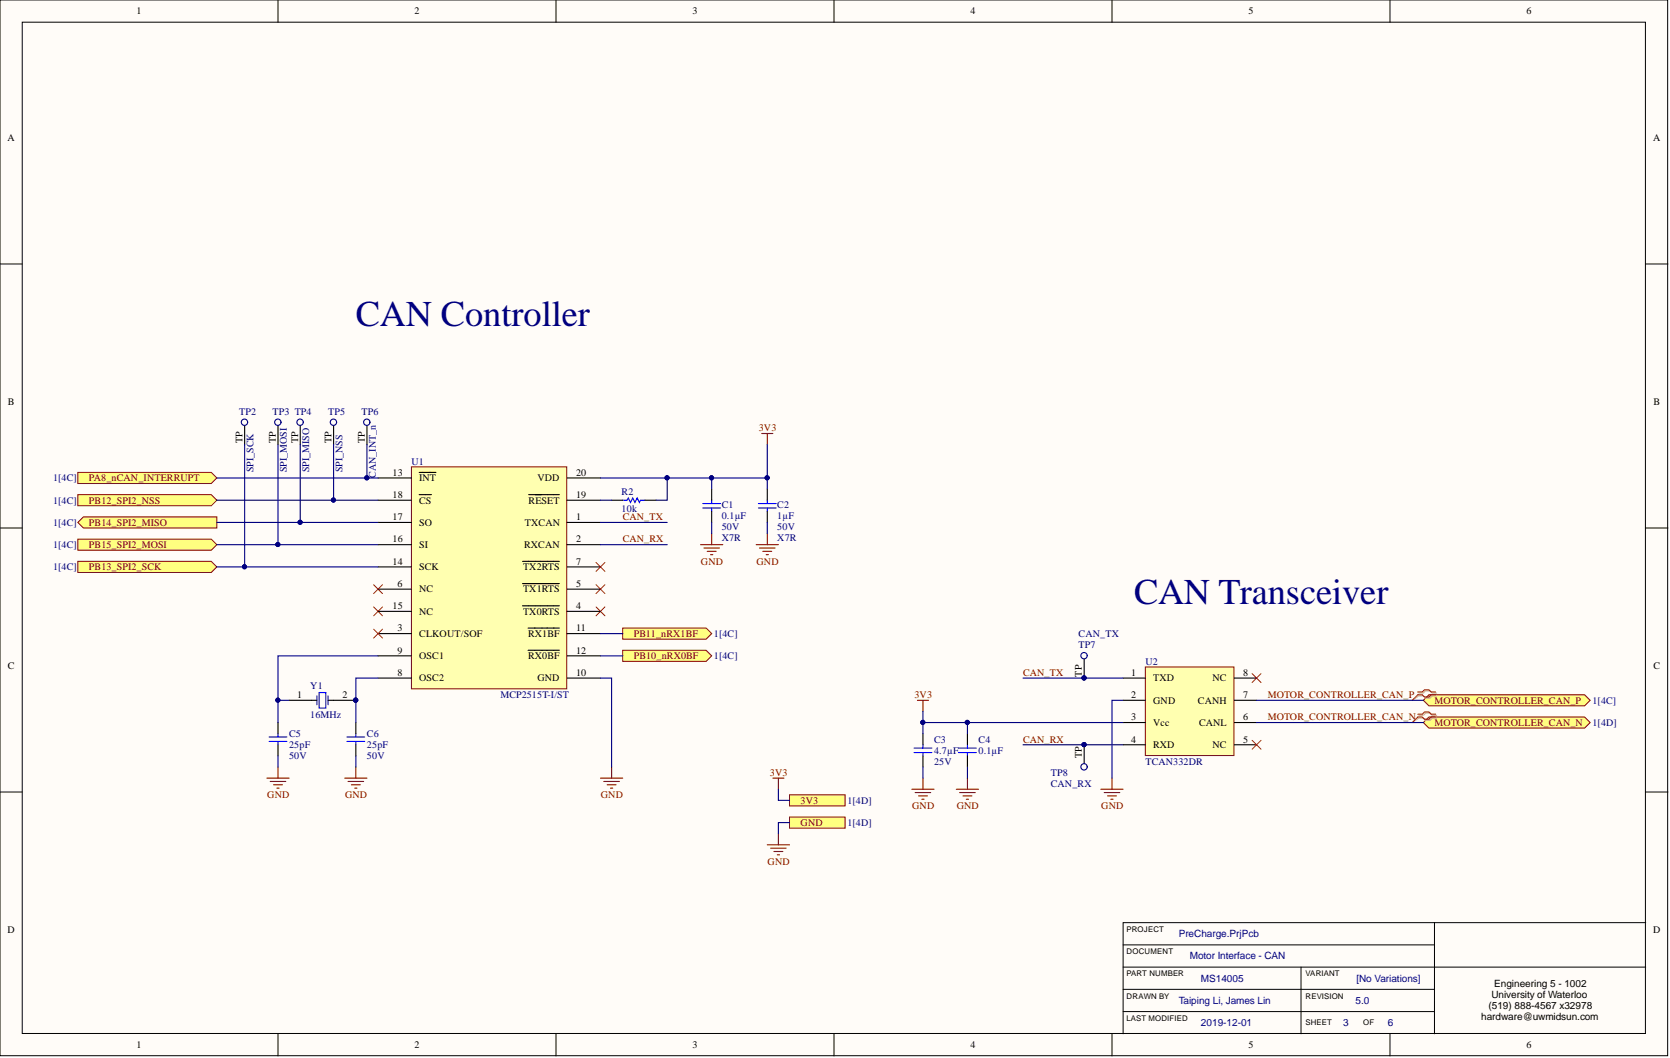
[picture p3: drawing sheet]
<svg xmlns="http://www.w3.org/2000/svg" width="381mm" height="241mm" viewBox="0 0 381 241" stroke-linecap="round" stroke-linejoin="round" font-family="sans-serif">
<defs><g id="words">
<g font-size="8.3" fill="#000080">
<text x="81.2" y="74.3">CAN Controller</text>
<text x="258.8" y="137.7">CAN Transceiver</text>
</g>
<g font-size="2.3">
<text x="31.1" y="3.3">1</text>
<text x="94.5" y="3.3">2</text>
<text x="158" y="3.3">3</text>
<text x="221.4" y="3.3">4</text>
<text x="284.8" y="3.3">5</text>
<text x="348.2" y="3.3">6</text>
<text x="1.7" y="32.1">A</text>
<text x="377.2" y="32.1">A</text>
<text x="1.8" y="92.4">B</text>
<text x="377.2" y="92.4">B</text>
<text x="55.3" y="101.1" transform="rotate(-90 55.3 101.1)">TP</text>
<text x="62.9" y="101.1" transform="rotate(-90 62.9 101.1)">TP</text>
<text x="68" y="101.1" transform="rotate(-90 68 101.1)">TP</text>
<text x="75.6" y="101.1" transform="rotate(-90 75.6 101.1)">TP</text>
<text x="83.2" y="101.1" transform="rotate(-90 83.2 101.1)">TP</text>
<text x="89.6" y="108.5">13</text>
<text x="89.6" y="113.6">18</text>
<text x="95.6" y="109.8">INT</text>
<text x="122.6" y="109.8">VDD</text>
<text x="131.4" y="113.6">19</text>
<text x="131.4" y="108.5">20</text>
<text x="89.6" y="118.6">17</text>
<text x="95.6" y="119.9">SO</text>
<text x="95.6" y="114.8">CS</text>
<text x="119.7" y="119.9">TXCAN</text>
<text x="120.6" y="114.8">RESET</text>
<text x="131.4" y="118.6">1</text>
<text x="89.6" y="123.7">16</text>
<text x="95.6" y="125">SI</text>
<text x="119.6" y="125">RXCAN</text>
<text x="131.4" y="123.7">2</text>
<text x="89.6" y="128.8">14</text>
<text x="95.6" y="130.1">SCK</text>
<text x="119.3" y="130.1">TX2RTS</text>
<text x="131.4" y="128.8">7</text>
<text x="90.7" y="133.9">6</text>
<text x="95.6" y="135.1">NC</text>
<text x="119.3" y="135.1">TX1RTS</text>
<text x="131.4" y="133.9">5</text>
<text x="89.6" y="138.9">15</text>
<text x="95.6" y="140.2">NC</text>
<text x="119.3" y="140.2">TX0RTS</text>
<text x="131.4" y="138.9">4</text>
<text x="90.7" y="144">3</text>
<text x="90.7" y="149.1">9</text>
<text x="95.6" y="145.3">CLKOUT/SOF</text>
<text x="120.5" y="145.3">RX1BF</text>
<text x="131.4" y="144">11</text>
<text x="131.4" y="149.1">12</text>
<text x="1.8" y="152.5">C</text>
<text x="90.7" y="154.1">8</text>
<text x="95.6" y="155.4">OSC2</text>
<text x="95.6" y="150.3">OSC1</text>
<text x="120.5" y="150.3">RX0BF</text>
<text x="122.6" y="155.4">GND</text>
<text x="131.4" y="154.1">10</text>
<text x="246.8" y="154.3" transform="rotate(-90 246.8 154.3)">TP</text>
<text x="258.1" y="154.1">1</text>
<text x="263.1" y="155.4">TXD</text>
<text x="276.6" y="155.4">NC</text>
<text x="283.6" y="154.1">8</text>
<text x="377.2" y="152.5">C</text>
<text x="67.8" y="159.2">1</text>
<text x="78.1" y="159.2">2</text>
<text x="258.1" y="159.2">2</text>
<text x="263.1" y="160.5">GND</text>
<text x="273.3" y="160.5">CANH</text>
<text x="283.6" y="159.2">7</text>
<text x="258.1" y="164.3">3</text>
<text x="263.1" y="165.6">Vcc</text>
<text x="273.6" y="165.6">CANL</text>
<text x="283.6" y="164.3">6</text>
<text x="246.8" y="172.9" transform="rotate(-90 246.8 172.9)">TP</text>
<text x="258.1" y="169.4">4</text>
<text x="263.1" y="170.6">RXD</text>
<text x="276.6" y="170.6">NC</text>
<text x="283.6" y="169.4">5</text>
<text x="1.7" y="212.8">D</text>
<text x="377.2" y="212.8">D</text>
<text x="340.3" y="227.7">University of Waterloo</text>
<text x="340.9" y="225.1">Engineering 5 - 1002</text>
<text x="337.9" y="232.7">hardware@uwmidsun.com</text>
<text x="339.6" y="230.2">(519) 888-4567 x32978</text>
<text x="31.1" y="239.1">1</text>
<text x="94.5" y="239.1">2</text>
<text x="158" y="239.1">3</text>
<text x="221.4" y="239.1">4</text>
<text x="284.8" y="239.1">5</text>
<text x="348.2" y="239.1">6</text>
</g>
<g font-size="2.3" fill="#000080">
<text x="54.5" y="94.6">TP2</text>
<text x="62.2" y="94.6">TP3 TP4</text>
<text x="74.8" y="94.6">TP5</text>
<text x="82.5" y="94.6">TP6</text>
<text x="57.8" y="107.7" transform="rotate(-90 57.8 107.7)">SPI_SCK</text>
<text x="65.5" y="107.7" transform="rotate(-90 65.5 107.7)">SPI_MOSI</text>
<text x="70.5" y="107.7" transform="rotate(-90 70.5 107.7)">SPI_MISO</text>
<text x="78.1" y="107.7" transform="rotate(-90 78.1 107.7)">SPI_NSS</text>
<text x="93.9" y="106">U1</text>
<text x="12.1" y="109.8">1[4C]</text>
<text x="85.7" y="109" transform="rotate(-90 85.7 109)">CAN_INT_n</text>
<text x="141.8" y="112.8">R2</text>
<text x="12.1" y="114.8">1[4C]</text>
<text x="12.1" y="119.9">1[4C]</text>
<text x="141.8" y="116.9">10k</text>
<text x="164.6" y="118.4">0.1µF</text>
<text x="164.6" y="115.9">C1</text>
<text x="177.3" y="118.4">1µF</text>
<text x="177.3" y="115.9">C2</text>
<text x="12.1" y="125">1[4C]</text>
<text x="164.6" y="120.9">50V</text>
<text x="164.6" y="123.5">X7R</text>
<text x="177.3" y="120.9">50V</text>
<text x="177.3" y="123.5">X7R</text>
<text x="12.1" y="130.1">1[4C]</text>
<text x="162.9" y="145.3">1[4C]</text>
<text x="246.1" y="147.8">TP7</text>
<text x="246.1" y="145.3">CAN_TX</text>
<text x="162.9" y="150.3">1[4C]</text>
<text x="261.3" y="151.6">U2</text>
<text x="70.8" y="157.2">Y1</text>
<text x="114.2" y="159.2">MCP2515T-I/ST</text>
<text x="363.3" y="160.5">1[4C]</text>
<text x="70.8" y="163.8">16MHz</text>
<text x="363.3" y="165.6">1[4D]</text>
<text x="66" y="173.2">50V</text>
<text x="66" y="170.6">25pF</text>
<text x="66" y="168.1">C5</text>
<text x="83.7" y="173.2">50V</text>
<text x="83.7" y="170.6">25pF</text>
<text x="83.7" y="168.1">C6</text>
<text x="213.1" y="171.9">4.7µF</text>
<text x="213.1" y="169.4">C3</text>
<text x="223.3" y="171.9">0.1µF</text>
<text x="223.3" y="169.4">C4</text>
<text x="213.1" y="174.4">25V</text>
<text x="239.7" y="177">TP8</text>
<text x="239.7" y="179.5">CAN_RX</text>
<text x="261.3" y="174.4">TCAN332DR</text>
<text x="193.3" y="183.3">1[4D]</text>
<text x="193.3" y="188.4">1[4D]</text>
<text x="268.9" y="213.7">PreCharge.PrjPcb</text>
<text x="271.5" y="218.8">Motor Interface - CAN</text>
<text x="274" y="223.9">MS14005</text>
<text x="309.5" y="223.9">[No Variations]</text>
<text x="268.9" y="228.9">Taiping Li, James Lin</text>
<text x="309.3" y="228.9">5.0</text>
<text x="274" y="234">2019-12-01</text>
<text x="306.5" y="234">3</text>
<text x="316.6" y="234">6</text>
</g>
<g font-size="2.3" fill="#800000">
<text x="173.1" y="98.4">3V3</text>
<text x="20.3" y="109.8">PA8_nCAN_INTERRUPT</text>
<text x="20.3" y="114.8">PB12_SPI2_NSS</text>
<text x="20.3" y="119.9">PB14_SPI2_MISO</text>
<text x="142.1" y="118.6">CAN_TX</text>
<text x="20.3" y="125">PB15_SPI2_MOSI</text>
<text x="142.1" y="123.7">CAN_RX</text>
<text x="20.3" y="130.1">PB13_SPI2_SCK</text>
<text x="159.9" y="128.8">GND</text>
<text x="172.6" y="128.8">GND</text>
<text x="144.6" y="145.3">PB11_nRX1BF</text>
<text x="144.6" y="150.3">PB10_nRX0BF</text>
<text x="233.4" y="154.1">CAN_TX</text>
<text x="208.6" y="159.2">3V3</text>
<text x="289.2" y="159.2">MOTOR_CONTROLLER_CAN_P</text>
<text x="327.3" y="160.5">MOTOR_CONTROLLER_CAN_P</text>
<text x="289.2" y="164.3">MOTOR_CONTROLLER_CAN_N</text>
<text x="327.3" y="165.6">MOTOR_CONTROLLER_CAN_N</text>
<text x="233.4" y="169.4">CAN_RX</text>
<text x="175.6" y="177">3V3</text>
<text x="61" y="182">GND</text>
<text x="78.7" y="182">GND</text>
<text x="137.1" y="182">GND</text>
<text x="182.7" y="183.3">3V3</text>
<text x="208.1" y="184.6">GND</text>
<text x="218.3" y="184.6">GND</text>
<text x="251.2" y="184.6">GND</text>
<text x="182.7" y="188.4">GND</text>
<text x="175.1" y="197.2">GND</text>
</g>
<g font-size="1.8">
<text x="257" y="212.5">PROJECT</text>
<text x="257" y="217.6">DOCUMENT</text>
<text x="257" y="227.8">DRAWN BY</text>
<text x="257" y="222.7">PART NUMBER</text>
<text x="297.8" y="227.8">REVISION</text>
<text x="297.8" y="222.7">VARIANT</text>
<text x="257" y="232.8">LAST MODIFIED</text>
<text x="297.8" y="233.8">SHEET</text>
<text x="311" y="233.8">OF</text>
</g>
</g></defs>
<g fill="#fffcf8" stroke="#000" stroke-width=".23">
<path d="M0 0h380.5v240.8h-380.5z"/>
<path d="M5.1 5.1h370.3v230.6h-370.3z"/>
</g>
<g fill="none" stroke="#000" stroke-width=".23">
<path d="M63.4 0v5.1M126.8 0v5.1M190.3 0v5.1M253.7 0v5.1M317.1 0v5.1M0 60.2h5.1M375.5 60.2h5M0 120.4h5.1M375.5 120.4h5M0 180.6h5.1M375.5 180.6h5M256.2 215.5h71.1"/>
<path d="M327.3 210.4h-71.1v25.4M327.3 210.4v25.4M327.3 210.4h48.2M63.4 235.8v5.1M126.8 235.8v5.1M190.3 235.8v5.1M253.7 235.8v5.1M256.2 230.7h71.1M256.2 220.6h119.3M256.2 225.6h71.1M296.8 220.6v15.2M317.1 235.8v5.1"/>
</g>
<path d="M285.7 153.6l2 2.1M287.7 153.6l-2 2.1" fill="none" stroke="#f00" stroke-width=".23"/>
<path d="M253.7 177.5v2.5M251.2 180h5M251.9 180.8h3.6M252.7 181.5h2M253.4 182.3h.5" fill="none" stroke="#800000" stroke-width=".25"/>
<path d="M261.3 152.1h20.2v20.2h-20.2z" fill="#ffffb0" stroke="#800000" stroke-width=".23"/>
<g fill="none" stroke="#000" stroke-width=".25">
<path d="M247.4 149.6v5.1M256.2 154.7h5.1M256.2 159.7h5.1M281.6 154.7h5.1M281.6 159.7h5.1M210.6 167.3v2.6M210.6 172.4v2.5M220.7 167.3v2.6M220.7 172.4v2.5M256.2 164.8h5.1M256.2 169.9h5.1M281.6 164.8h5.1"/>
<path d="M281.6 169.9h5.1"/>
</g>
<g fill="none" stroke="#800000" stroke-width=".25">
<path d="M173.8 98.9h2.5M175 98.9v2.5M209.3 159.7h2.5M210.6 159.7v2.6M137 177.5h5.1M137.8 178.2h3.5M138.5 179h2M139.3 179.8h.5M139.5 174.9v2.6M210.6 177.5v2.5M220.7 177.5v2.5M208 180h5.1"/>
<path d="M208.8 180.8h3.5M209.6 181.5h2M210.3 182.3h.5M218.2 180h5.1M218.9 180.8h3.6M219.7 181.5h2M220.5 182.3h.5"/>
</g>
<path d="M136 128.3l2 2M136 133.4l2 2M136 138.4l2 2.1M138 128.3l-2 2M138 133.4l-2 2M138 138.4l-2 2.1M285.7 168.8l2 2.1M287.7 168.8l-2 2.1" fill="none" stroke="#f00" stroke-width=".23"/>
<path d="M208.5 170.6h4.1M208.5 171.6h4.1M210.6 169.9v.7M210.6 171.6v.8M218.7 170.6h4M218.7 171.6h4M220.7 169.9v.7M220.7 171.6v.8" fill="none" stroke="#00f" stroke-width=".25"/>
<circle cx="247.3" cy="154.6" r=".47" fill="#000080" stroke="#000080" stroke-width=".23"/>
<circle cx="247.3" cy="149.5" r=".72" fill="#fffcf8" stroke="#000080" stroke-width=".25"/>
<g fill="#000080" stroke="#000080" stroke-width=".23">
<circle cx="247.3" cy="154.6" r=".47"/>
<circle cx="247.3" cy="169.8" r=".47"/>
</g>
<path d="M247.4 169.9v5" fill="none" stroke="#000" stroke-width=".25"/>
<circle cx="247.3" cy="174.9" r=".72" fill="#fffcf8" stroke="#000080" stroke-width=".25"/>
<g fill="#000080" stroke="#000080" stroke-width=".23">
<circle cx="247.3" cy="169.8" r=".47"/>
<circle cx="81.1" cy="159.7" r=".47"/>
</g>
<path d="M142.1 114.1h1l.2-.5 .5 1 .6-1 .5 1 .5-1 .5 1 .2-.5h1M72.3 158.7v2M72.8 157.9h1.5v3.6h-1.5zM74.8 158.7v2M61.4 169.1h4.1M61.4 168.1h4.1M63.4 167.3v.8M63.4 169.1v.8M79.2 169.1h4M79.2 168.1h4M81.2 167.3v.8M81.2 169.1v.8" fill="none" stroke="#00f" stroke-width=".25"/>
<path d="M55.8 96.3v5.1M139.5 114.1h2.6M147.1 114.1h2.6M66 159.7h6.3M74.8 159.7h6.4M63.4 164.8v2.5M63.4 169.9v2.5M81.2 164.8v2.5M81.2 169.9v2.5" fill="none" stroke="#000" stroke-width=".25"/>
<path d="M60.9 177.5h5.1M61.6 178.2h3.6M62.4 179h2M63.2 179.8h.5M63.4 174.9v2.6M78.6 177.5h5.1M79.4 178.2h3.6M80.2 179h2M80.9 179.8h.5M81.2 174.9v2.6" fill="none" stroke="#800000" stroke-width=".25"/>
<path d="M85.2 133.4l2.1 2M85.2 138.4l2.1 2.1M87.3 133.4l-2.1 2M87.3 138.4l-2.1 2.1" fill="none" stroke="#f00" stroke-width=".23"/>
<circle cx="55.8" cy="96.3" r=".72" fill="#fffcf8" stroke="#000080" stroke-width=".25"/>
<path d="M63.4 96.3v5.1" fill="none" stroke="#000" stroke-width=".25"/>
<circle cx="63.4" cy="96.3" r=".72" fill="#fffcf8" stroke="#000080" stroke-width=".25"/>
<path d="M68.5 96.3v5.1" fill="none" stroke="#000" stroke-width=".25"/>
<circle cx="68.5" cy="96.3" r=".72" fill="#fffcf8" stroke="#000080" stroke-width=".25"/>
<path d="M76.1 96.3v5.1" fill="none" stroke="#000" stroke-width=".25"/>
<circle cx="76.1" cy="96.3" r=".72" fill="#fffcf8" stroke="#000080" stroke-width=".25"/>
<path d="M83.7 96.3v5.1" fill="none" stroke="#000" stroke-width=".25"/>
<circle cx="83.7" cy="96.3" r=".72" fill="#fffcf8" stroke="#000080" stroke-width=".25"/>
<path d="M160.3 115.9h4.1M160.3 114.8h4.1M162.4 114.1v.7M162.4 115.9v.7M173 115.9h4.1M173 114.8h4.1M175 114.1v.7M175 115.9v.7" fill="none" stroke="#00f" stroke-width=".25"/>
<path d="M162.4 111.5v2.6M162.4 116.6v2.6M175 111.5v2.6M175 116.6v2.6" fill="none" stroke="#000" stroke-width=".25"/>
<path d="M159.8 124.2h5.1M160.6 125h3.5M161.3 125.7h2.1M162.1 126.5h.5M162.4 121.7v2.5M172.5 124.2h5.1M173.3 125h3.5M174 125.7h2.1M174.8 126.5h.5M175 121.7v2.5" fill="none" stroke="#800000" stroke-width=".25"/>
<g fill="#ffff80" stroke="#800000" stroke-width=".23">
<path d="M17.8 112.8h30.4l1.3 1.3-1.3 1.3h-30.4z" fill-rule="evenodd"/>
<path d="M17.8 119.2l1.2-1.3h30.5v2.5h-30.5z" fill-rule="evenodd"/>
<path d="M17.8 123h30.4l1.3 1.2-1.3 1.3h-30.4z" fill-rule="evenodd"/>
<path d="M17.8 128h30.4l1.3 1.3-1.3 1.3h-30.4z" fill-rule="evenodd"/>
<path d="M17.8 107.7h30.4l1.3 1.3-1.3 1.3h-30.4z" fill-rule="evenodd"/>
<path d="M324.7 159.7l1.3-1.2h35.5l1.3 1.2-1.3 1.3h-35.5z" fill-rule="evenodd"/>
<path d="M324.7 164.8l1.3-1.3h35.5l1.3 1.3-1.3 1.3h-35.5z" fill-rule="evenodd"/>
</g>
<path d="M93.9 106.5h35.4v50.6h-35.4z" fill="#ffffb0" stroke="#800000" stroke-width=".23"/>
<g fill="none" stroke="#000" stroke-width=".25">
<path d="M86.3 119.2h7.6M86.3 109h7.6M86.3 114.1h7.6M95.6 107.7h3.8M95.6 112.8h2.8M120.6 112.8h7M129.4 119.2h7.6M129.4 109h7.6M129.4 114.1h7.6M86.3 124.2h7.6M86.3 139.4h7.6M86.3 134.4h7.6"/>
<path d="M86.3 129.3h7.6M119.2 138.2h8.4M119.2 133.1h8.4M119.2 128h8.4M129.4 124.2h7.6M129.4 139.4h7.6M129.4 134.4h7.6M129.4 129.3h7.6M86.3 144.5h7.6M86.3 154.7h7.6M86.3 149.6h7.6M120.5 143.2h7.1"/>
<path d="M120.5 148.3h7.1M129.4 144.5h7.6M129.4 154.7h7.6M129.4 149.6h7.6"/>
</g>
<path d="M323.7 158.1h1l.5-.5h1.1l.5 .5h1M323.7 158.7h1l.5 .5h1.1l.5-.5h1M323.7 163.1h1l.5-.5h1.1l.5 .5h1M323.7 163.8h1l.5 .5h1.1l.5-.5h1" fill="none" stroke="#d0a19e" stroke-width=".25"/>
<path d="M323.7 158.7l-1.5 1M323.7 163.8l-1.5 1" fill="none" stroke="#d0a19e" stroke-width=".23"/>
<path d="M323.5 157.8h1l.5-.5h1l.5 .5h1M323.5 158.5h1l.5 .5h1l.5-.5h1M323.5 162.9h1l.5-.5h1l.5 .5h1M323.5 163.5h1l.5 .5h1l.5-.5h1" fill="none" stroke="#f00" stroke-width=".25"/>
<path d="M323.5 158.5l-1.3 1.2M323.5 163.5l-1.3 1.3" fill="none" stroke="#f00" stroke-width=".23"/>
<g fill="#ffff80" stroke="#800000" stroke-width=".23">
<path d="M142.1 143.2h19l1.3 1.3-1.3 1.3h-19z" fill-rule="evenodd"/>
<path d="M142.1 148.3h19l1.3 1.3-1.3 1.2h-19z" fill-rule="evenodd"/>
</g>
<path d="M176.3 177.5h2.6M177.6 177.5v2.5M175 192.7h5.1M175.8 193.4h3.6M176.6 194.2h2M177.3 195h.5M177.6 190.1v2.6" fill="none" stroke="#800000" stroke-width=".25"/>
<g fill="#ffff80" stroke="#800000" stroke-width=".23">
<path d="M180.1 181.3h12.7v2.5h-12.7z" fill-rule="evenodd"/>
<path d="M180.1 186.3h12.7v2.6h-12.7z" fill-rule="evenodd"/>
</g>
<path d="M85.2 143.5l2.1 2M87.3 143.5l-2.1 2" fill="none" stroke="#f00" stroke-width=".23"/>
<g fill="none" stroke="#000080" stroke-width=".25">
<path d="M49.5 114.1h36.8M49.5 109h36.8M49.5 119.2h36.8M55.8 101.4v27.9M63.4 101.4v22.8M68.5 101.4v17.8M76.1 101.4v12.7M83.7 101.4v7.6M137 119.2h15.2M137 114.1h2.5M152.2 109v5.1h-2.5M162.4 109v2.5"/>
<path d="M162.4 119.2v2.5M175 101.4v7.6h-38M175 109v2.5M175 119.2v2.5M49.5 124.2h36.8M49.5 129.3h36.8M137 124.2h15.2M63.4 159.7h2.6M86.3 149.6h-22.9v15.2M86.3 154.7h-5.1v10.1M137 154.7h2.5v20.2M137 144.5h5.1"/>
<path d="M137 149.6h5.1M233.4 154.7h22.8M256.2 159.7h-2.5v17.8M286.7 159.7h38M63.4 172.4v2.5M81.2 172.4v2.5M210.6 162.3v2.5M210.6 174.9v2.6M220.7 164.8v2.5M220.7 174.9v2.6M233.4 169.9h22.8M256.2 164.8h-45.6v2.5"/>
<path d="M286.7 164.8h38M177.6 180v2.5h2.5M180.1 187.6h-2.5v2.5"/>
</g>
<g fill="#000080" stroke="#000080" stroke-width=".23">
<circle cx="247.3" cy="154.6" r=".47"/>
<circle cx="220.7" cy="164.8" r=".47"/>
<circle cx="247.3" cy="169.8" r=".47"/>
<circle cx="76.1" cy="114" r=".47"/>
<circle cx="63.4" cy="124.2" r=".47"/>
<circle cx="63.4" cy="159.7" r=".47"/>
<circle cx="81.1" cy="159.7" r=".47"/>
<circle cx="162.3" cy="109" r=".47"/>
<circle cx="175" cy="109" r=".47"/>
<circle cx="152.2" cy="109" r=".47"/>
<circle cx="210.5" cy="164.8" r=".47"/>
<circle cx="83.7" cy="109" r=".47"/>
<circle cx="68.5" cy="119.1" r=".47"/>
<circle cx="55.8" cy="129.3" r=".47"/>
</g>
<use href="#words"/>
</svg>
